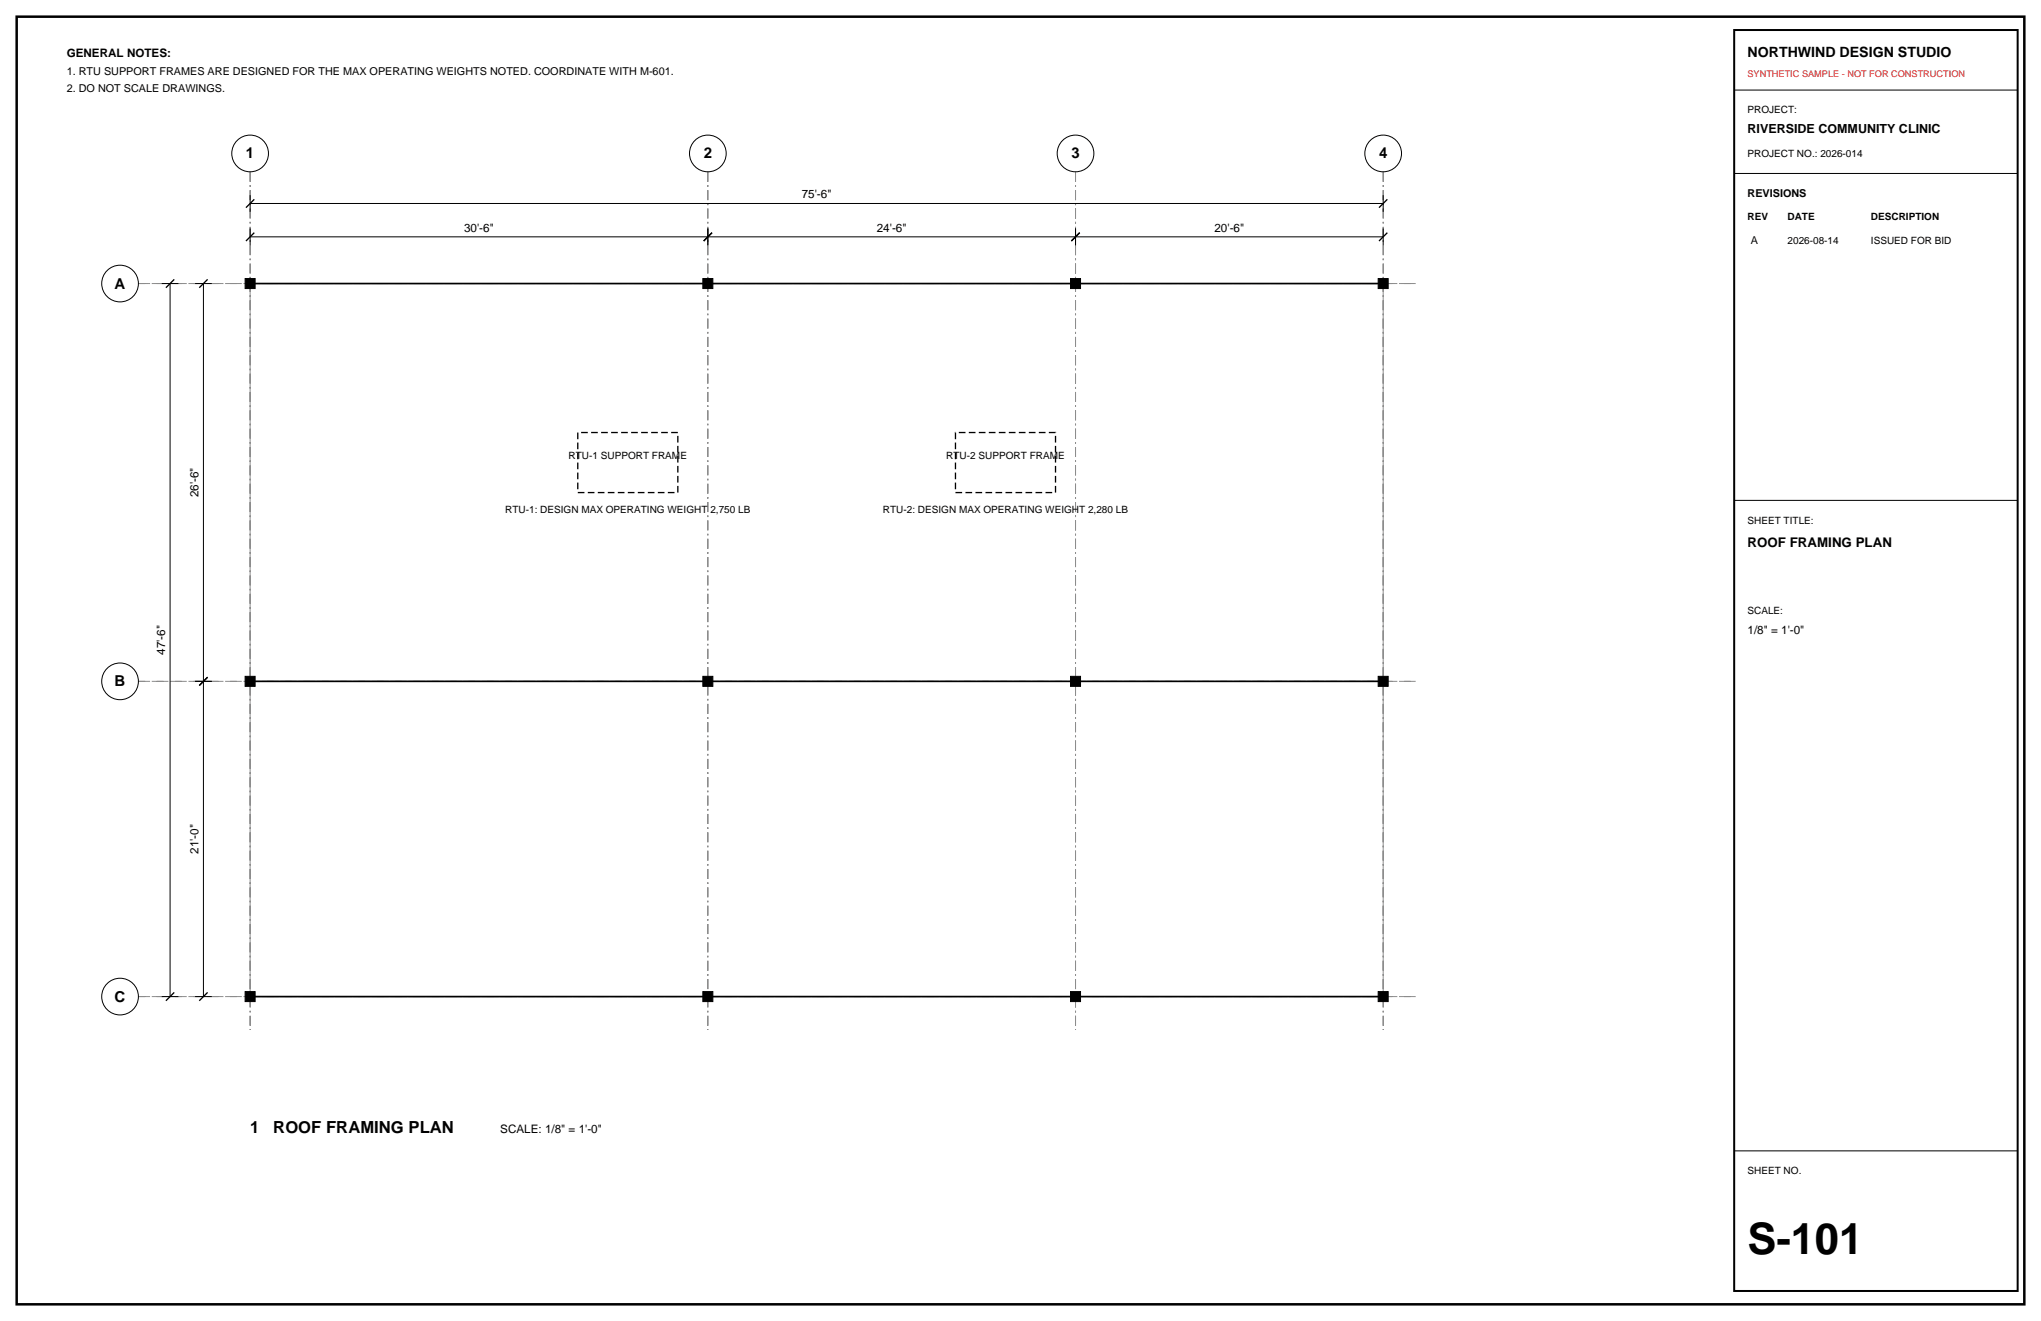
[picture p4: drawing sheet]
<svg xmlns="http://www.w3.org/2000/svg" width="432mm" height="279mm" viewBox="0 0 432 279" stroke-linecap="round" stroke-linejoin="round" font-family="sans-serif">
<defs><g id="words">
<text font-size="9.2" x="369.7" y="265.3">S-101</text>
<g font-size="3.5">
<text x="52.9" y="239.7">1</text>
<text x="57.8" y="239.7">ROOF FRAMING PLAN</text>
</g>
<g font-size="3.2">
<text x="52" y="33.5">1</text>
<text x="148.9" y="33.5">2</text>
<text x="226.7" y="33.5">3</text>
<text x="291.7" y="33.5">4</text>
<text x="24.3" y="61">A</text>
<text x="24.3" y="145.2">B</text>
<text x="24.3" y="211.8">C</text>
</g>
<text font-size="3" x="369.7" y="12">NORTHWIND DESIGN STUDIO</text>
<text font-size="2.8" x="369.7" y="115.7">ROOF FRAMING PLAN</text>
<text font-size="2.6" x="369.7" y="28.2">RIVERSIDE COMMUNITY CLINIC</text>
<g font-size="2.5">
<text x="14.1" y="12">GENERAL NOTES:</text>
<text x="169.6" y="42">75'-6&quot;</text>
<text x="98.2" y="49">30'-6&quot;</text>
<text x="185.5" y="49">24'-6&quot;</text>
<text x="256.9" y="49">20'-6&quot;</text>
<text x="42" y="105.2" transform="rotate(-90 42 105.2)">26'-6&quot;</text>
<text x="369.7" y="134.1">1/8&quot; = 1'-0&quot;</text>
<text x="34.9" y="138.5" transform="rotate(-90 34.9 138.5)">47'-6&quot;</text>
<text x="42" y="180.6" transform="rotate(-90 42 180.6)">21'-0&quot;</text>
<text x="105.8" y="239.7">SCALE: 1/8&quot; = 1'-0&quot;</text>
</g>
<g font-size="2.3">
<text x="14.1" y="15.9">1. RTU SUPPORT FRAMES ARE DESIGNED FOR THE MAX OPERATING WEIGHTS NOTED. COORDINATE WITH M-601.</text>
<text x="14.1" y="19.4">2. DO NOT SCALE DRAWINGS.</text>
<text x="369.7" y="41.6">REVISIONS</text>
<text x="370.4" y="51.5">A</text>
</g>
<g font-size="2.1">
<text x="369.7" y="24">PROJECT:</text>
<text x="369.7" y="33.2">PROJECT NO.: 2026-014</text>
<text x="369.7" y="46.6">REV</text>
<text x="378.2" y="46.6">DATE</text>
<text x="395.8" y="46.6">DESCRIPTION</text>
<text x="378.2" y="51.5">2026-08-14</text>
<text x="395.8" y="51.5">ISSUED FOR BID</text>
<text x="120.3" y="97.1">RTU-1 SUPPORT FRAME</text>
<text x="200.2" y="97.1">RTU-2 SUPPORT FRAME</text>
<text x="106.9" y="108.4">RTU-1: DESIGN MAX OPERATING WEIGHT 2,750 LB</text>
<text x="186.8" y="108.4">RTU-2: DESIGN MAX OPERATING WEIGHT 2,280 LB</text>
<text x="369.7" y="110.8">SHEET TITLE:</text>
<text x="369.7" y="129.8">SCALE:</text>
<text x="369.7" y="248.4">SHEET NO.</text>
</g>
<text font-size="1.9" fill="#d90d0d" x="369.7" y="16.2">SYNTHETIC SAMPLE - NOT FOR CONSTRUCTION</text>
</g></defs>
<path d="M3.5 3.5h424.8v272.4h-424.8z" fill="none" stroke="#000" stroke-width=".53"/>
<path d="M52.9 36.3v181.5zM149.8 36.3v181.5zM227.5 36.3v181.5zM292.6 36.3v181.5zM29.3 60h270.4zM29.3 144.1h270.4zM29.3 210.8h270.4z" fill="none" stroke="#8c8c8c" stroke-width=".21" stroke-dasharray="2.1 .7 .4 .7" stroke-linecap="butt"/>
<g fill="none" stroke="#000" stroke-width=".21">
<path d="M366.9 19.1h60zM366.9 36.7h60zM34.2 60h3.5zM36 60v150.8zM41.3 60h3.5zM43 60v84.1zM52.9 50.1h96.9zM52.9 48.3v3.6zM52.9 43h239.7zM52.9 41.3v3.5zM149.8 48.3v3.6zM149.8 50.1h77.7z"/>
<path d="M227.5 48.3v3.6zM227.5 50.1h65.1zM292.6 48.3v3.6zM292.6 41.3v3.5zM366.9 105.8h60zM41.3 144.1h3.5zM43 144.1v66.7zM34.2 210.8h3.5zM41.3 210.8h3.5zM366.9 243.4h60z"/>
<circle cx="52.9" cy="32.5" r="3.9"/>
<circle cx="149.8" cy="32.5" r="3.9"/>
<circle cx="227.5" cy="32.5" r="3.9"/>
<circle cx="292.6" cy="32.5" r="3.9"/>
<circle cx="25.4" cy="60" r="3.9"/>
<circle cx="25.4" cy="144.1" r="3.9"/>
<circle cx="25.4" cy="210.8" r="3.9"/>
</g>
<path d="M52 51l1.8-1.8zM52 43.9l1.8-1.7zM148.9 51l1.7-1.8zM226.7 51l1.7-1.8zM291.7 43.9l1.8-1.7zM293.5 49.2l-1.8 1.8zM35.1 60.9l1.8-1.8zM42.2 60.9l1.7-1.8zM42.2 145l1.7-1.8zM35.1 211.7l1.8-1.8zM42.2 211.7l1.7-1.8z" fill="none" stroke="#000" stroke-width=".28"/>
<path d="M52.9 60h239.7v150.8h-239.7z" fill="none" stroke="#8c8c8c" stroke-width=".21"/>
<path d="M51.9 58.9h2.1v2.1h-2.1zM148.7 58.9h2.1v2.1h-2.1zM226.5 58.9h2.1v2.1h-2.1zM291.6 58.9h2.1v2.1h-2.1zM51.9 143.1h2.1v2.1h-2.1zM148.7 143.1h2.1v2.1h-2.1zM226.5 143.1h2.1v2.1h-2.1zM291.6 143.1h2.1v2.1h-2.1zM51.9 209.7h2.1v2.1h-2.1zM148.7 209.7h2.1v2.1h-2.1zM226.5 209.7h2.1v2.1h-2.1zM291.6 209.7h2.1v2.1h-2.1z" fill="#000" stroke="#000" stroke-width=".21"/>
<path d="M52.9 60h239.7zM52.9 144.1h239.7zM52.9 210.8h239.7z" fill="none" stroke="#000" stroke-width=".35"/>
<path d="M122.2 91.5h21.2v12.7h-21.2zM202.1 91.5h21.2v12.7h-21.2z" fill="none" stroke="#000" stroke-width=".28" stroke-dasharray="1.4 .7" stroke-linecap="butt"/>
<path d="M366.9 6.4h60v266.6h-60z" fill="none" stroke="#000" stroke-width=".42"/>
<use href="#words"/>
</svg>
